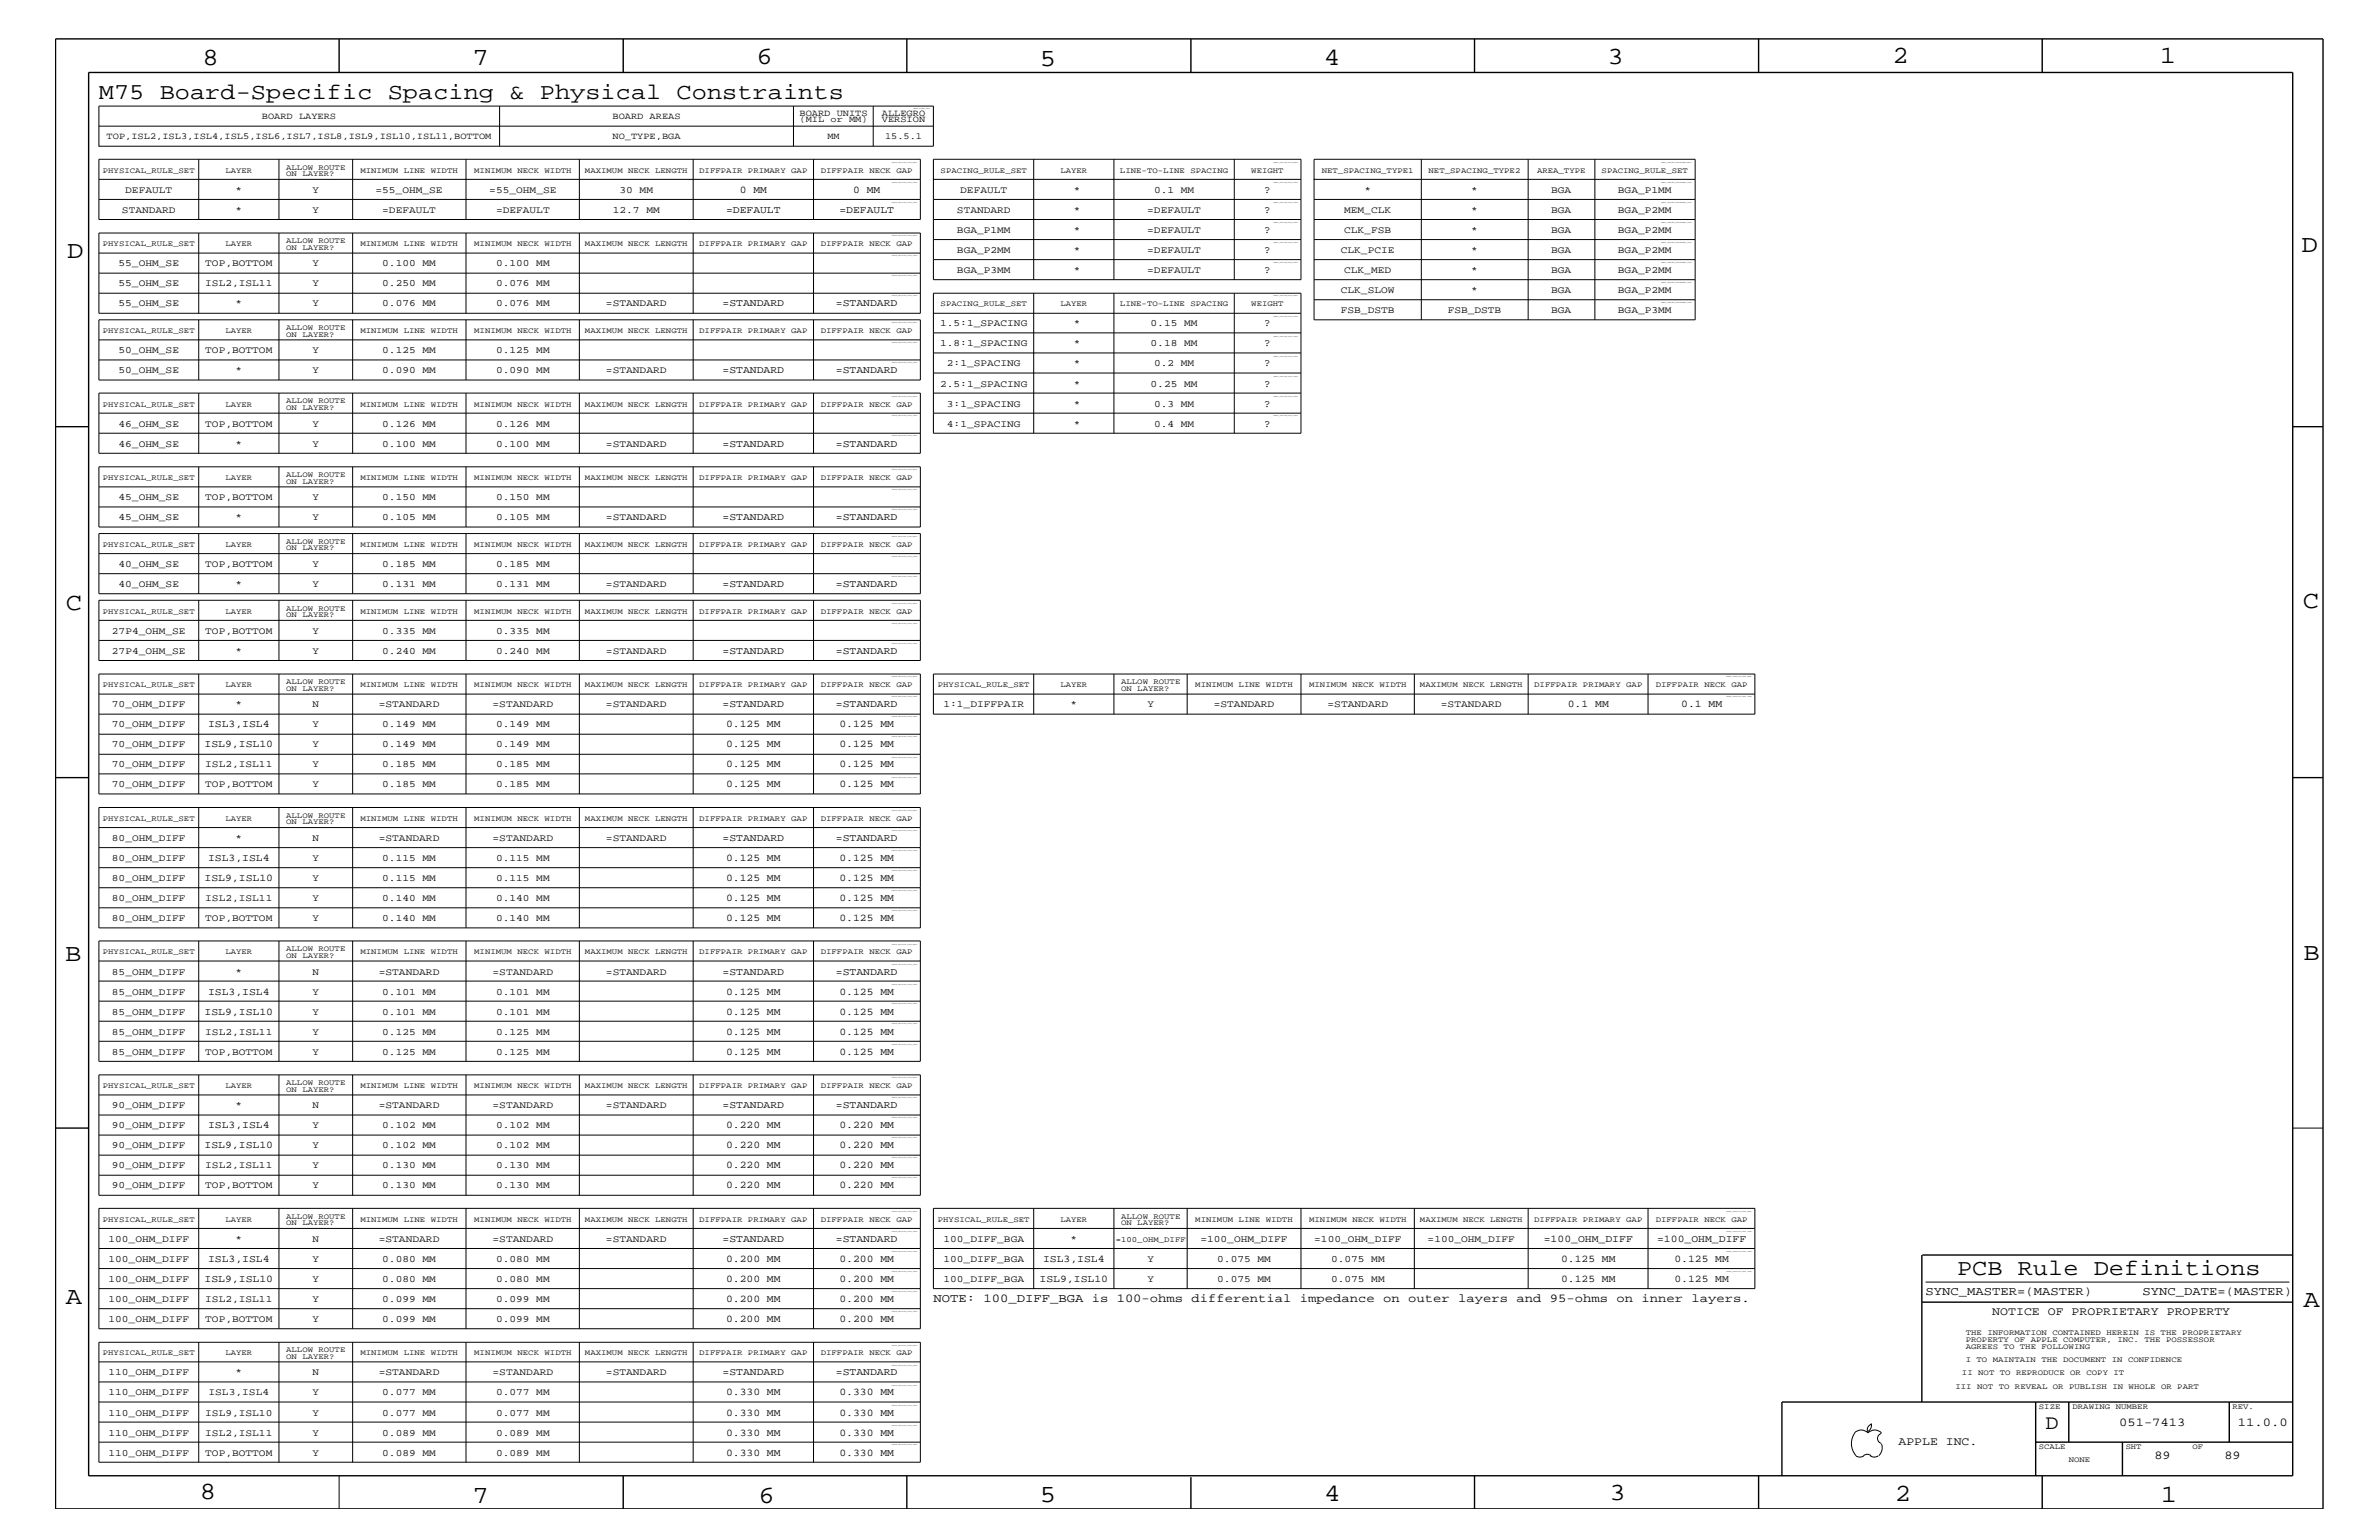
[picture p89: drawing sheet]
<svg xmlns="http://www.w3.org/2000/svg" width="432mm" height="279mm" viewBox="0 0 432 279" stroke-linecap="round" stroke-linejoin="round" font-family="sans-serif">
<defs><g id="words">
<g font-size="4.5">
<text x="36.7" y="11.7">8</text>
<text x="85.8" y="11.7">7</text>
<text x="137.3" y="11.5">6</text>
<text x="240.3" y="11.7">4</text>
<text x="291.8" y="11.5">3</text>
<text x="343.5" y="11.5">2</text>
<text x="392" y="11.5">1</text>
<text x="188.7" y="12.1">5</text>
<text x="12.2" y="46.8">D</text>
<text x="417.7" y="45.7">D</text>
<text x="11.9" y="110.6">C</text>
<text x="418" y="110.3">C</text>
<text x="11.9" y="174.3">B</text>
<text x="418.1" y="174.2">B</text>
<text x="11.9" y="236.7">A</text>
<text x="418.1" y="237.1">A</text>
<text x="36.2" y="271.9">8</text>
<text x="85.8" y="272.7">7</text>
<text x="137.7" y="272.7">6</text>
<text x="188.7" y="272.5">5</text>
<text x="240.4" y="272.3">4</text>
<text x="292.1" y="272.2">3</text>
<text x="343.9" y="272.3">2</text>
<text x="392.2" y="272.6">1</text>
</g>
<g font-size="4.1">
<text x="17.9" y="18">M75 Board-Specific Spacing &amp; Physical Constraints</text>
<text x="355.2" y="231.3">PCB Rule Definitions</text>
</g>
<text font-size="3.7" x="371.3" y="259.3">D</text>
<g font-size="2.2">
<text x="169.4" y="236.2">NOTE: 100_DIFF_BGA is 100-ohms differential impedance on outer layers and 95-ohms on inner layers.</text>
<text x="349.5" y="235">SYNC_MASTER=(MASTER)</text>
<text x="388.9" y="235">SYNC_DATE=(MASTER)</text>
<text x="384.6" y="258.7">051-7413</text>
<text x="406.2" y="258.7">11.0.0</text>
<text x="391" y="264.7">89</text>
<text x="403.7" y="264.7">89</text>
</g>
<g font-size="2.1">
<text x="361.6" y="238.6">NOTICE OF PROPRIETARY PROPERTY</text>
<text x="344.6" y="262.2">APPLE INC.</text>
</g>
<g font-size="1.9">
<text x="134.3" y="35">0 MM</text>
<text x="154.9" y="35">0 MM</text>
<text x="229.4" y="35">?</text>
<text x="131.8" y="38.6">=DEFAULT</text>
<text x="152.4" y="38.6">=DEFAULT</text>
<text x="229.4" y="38.6">?</text>
<text x="229.4" y="42.3">?</text>
<text x="229.4" y="45.9">?</text>
<text x="229.4" y="49.6">?</text>
<text x="131.1" y="55.6">=STANDARD</text>
<text x="151.7" y="55.6">=STANDARD</text>
<text x="229.4" y="59.2">?</text>
<text x="229.4" y="62.9">?</text>
<text x="131.1" y="67.7">=STANDARD</text>
<text x="151.7" y="67.7">=STANDARD</text>
<text x="229.4" y="70.1">?</text>
<text x="229.4" y="66.5">?</text>
<text x="229.4" y="73.8">?</text>
<text x="229.4" y="77.4">?</text>
<text x="131.1" y="81.1">=STANDARD</text>
<text x="151.7" y="81.1">=STANDARD</text>
<text x="131.1" y="94.3">=STANDARD</text>
<text x="151.7" y="94.3">=STANDARD</text>
<text x="131.1" y="106.5">=STANDARD</text>
<text x="151.7" y="106.5">=STANDARD</text>
<text x="131.1" y="118.6">=STANDARD</text>
<text x="151.7" y="118.6">=STANDARD</text>
<text x="37.8" y="131.9">ISL3,ISL4</text>
<text x="131.1" y="128.3">=STANDARD</text>
<text x="131.8" y="131.9">0.125 MM</text>
<text x="151.7" y="128.3">=STANDARD</text>
<text x="152.4" y="131.9">0.125 MM</text>
<text x="284.6" y="128.3">0.1 MM</text>
<text x="305.1" y="128.3">0.1 MM</text>
<text x="37.1" y="135.6">ISL9,ISL10</text>
<text x="131.8" y="135.6">0.125 MM</text>
<text x="152.4" y="135.6">0.125 MM</text>
<text x="131.8" y="139.2">0.125 MM</text>
<text x="131.8" y="142.9">0.125 MM</text>
<text x="152.4" y="139.2">0.125 MM</text>
<text x="152.4" y="142.9">0.125 MM</text>
<text x="131.1" y="152.6">=STANDARD</text>
<text x="151.7" y="152.6">=STANDARD</text>
<text x="37.1" y="159.9">ISL9,ISL10</text>
<text x="37.8" y="156.2">ISL3,ISL4</text>
<text x="131.8" y="156.2">0.125 MM</text>
<text x="131.8" y="159.9">0.125 MM</text>
<text x="152.4" y="159.9">0.125 MM</text>
<text x="152.4" y="156.2">0.125 MM</text>
<text x="131.8" y="167.1">0.125 MM</text>
<text x="131.8" y="163.5">0.125 MM</text>
<text x="152.4" y="167.1">0.125 MM</text>
<text x="152.4" y="163.5">0.125 MM</text>
<text x="131.1" y="176.8">=STANDARD</text>
<text x="151.7" y="176.8">=STANDARD</text>
<text x="37.1" y="184.1">ISL9,ISL10</text>
<text x="37.8" y="180.5">ISL3,ISL4</text>
<text x="131.8" y="180.5">0.125 MM</text>
<text x="131.8" y="184.1">0.125 MM</text>
<text x="152.4" y="180.5">0.125 MM</text>
<text x="152.4" y="184.1">0.125 MM</text>
<text x="131.8" y="187.7">0.125 MM</text>
<text x="131.8" y="191.4">0.125 MM</text>
<text x="152.4" y="191.4">0.125 MM</text>
<text x="152.4" y="187.7">0.125 MM</text>
<text x="131.1" y="201">=STANDARD</text>
<text x="151.7" y="201">=STANDARD</text>
<text x="37.1" y="208.3">ISL9,ISL10</text>
<text x="37.8" y="204.7">ISL3,ISL4</text>
<text x="131.8" y="204.7">0.220 MM</text>
<text x="131.8" y="208.3">0.220 MM</text>
<text x="152.4" y="204.7">0.220 MM</text>
<text x="152.4" y="208.3">0.220 MM</text>
<text x="131.8" y="211.9">0.220 MM</text>
<text x="131.8" y="215.6">0.220 MM</text>
<text x="152.4" y="215.6">0.220 MM</text>
<text x="152.4" y="211.9">0.220 MM</text>
<text x="131.1" y="225.3">=STANDARD</text>
<text x="151.7" y="225.3">=STANDARD</text>
<text x="280.2" y="225.3">=100_OHM_DIFF</text>
<text x="300.8" y="225.3">=100_OHM_DIFF</text>
<text x="37.1" y="232.6">ISL9,ISL10</text>
<text x="37.8" y="229">ISL3,ISL4</text>
<text x="131.8" y="232.6">0.200 MM</text>
<text x="131.8" y="229">0.200 MM</text>
<text x="152.4" y="229">0.200 MM</text>
<text x="152.4" y="232.6">0.200 MM</text>
<text x="188.7" y="232.6">ISL9,ISL10</text>
<text x="189.3" y="229">ISL3,ISL4</text>
<text x="283.3" y="229">0.125 MM</text>
<text x="283.3" y="232.6">0.125 MM</text>
<text x="303.9" y="229">0.125 MM</text>
<text x="303.9" y="232.6">0.125 MM</text>
<text x="131.8" y="236.2">0.200 MM</text>
<text x="131.8" y="239.9">0.200 MM</text>
<text x="152.4" y="236.2">0.200 MM</text>
<text x="152.4" y="239.9">0.200 MM</text>
<text x="131.1" y="249.5">=STANDARD</text>
<text x="151.7" y="249.5">=STANDARD</text>
<text x="131.8" y="253.2">0.330 MM</text>
<text x="131.8" y="256.8">0.330 MM</text>
<text x="152.4" y="253.2">0.330 MM</text>
<text x="152.4" y="256.8">0.330 MM</text>
<text x="131.8" y="260.5">0.330 MM</text>
<text x="152.4" y="260.5">0.330 MM</text>
<text x="131.8" y="264.1">0.330 MM</text>
<text x="152.4" y="264.1">0.330 MM</text>
</g>
<g font-size="1.8">
<text x="22.7" y="35">DEFAULT</text>
<text x="42.8" y="35">*</text>
<text x="56.7" y="35">Y</text>
<text x="68.2" y="35">=55_OHM_SE</text>
<text x="88.8" y="35">=55_OHM_SE</text>
<text x="112.4" y="35">30 MM</text>
<text x="174.3" y="35">DEFAULT</text>
<text x="194.9" y="35">*</text>
<text x="209.5" y="35">0.1 MM</text>
<text x="247.6" y="35">*</text>
<text x="267" y="35">*</text>
<text x="281.6" y="35">BGA</text>
<text x="293.7" y="35">BGA_P1MM</text>
<text x="22.1" y="38.6">STANDARD</text>
<text x="42.8" y="38.6">*</text>
<text x="56.7" y="38.6">Y</text>
<text x="69.4" y="38.6">=DEFAULT</text>
<text x="90" y="38.6">=DEFAULT</text>
<text x="111.2" y="38.6">12.7 MM</text>
<text x="173.7" y="38.6">STANDARD</text>
<text x="194.9" y="38.6">*</text>
<text x="208.2" y="38.6">=DEFAULT</text>
<text x="244" y="38.6">MEM_CLK</text>
<text x="267" y="38.6">*</text>
<text x="281.6" y="38.6">BGA</text>
<text x="293.7" y="38.6">BGA_P2MM</text>
<text x="173.7" y="42.3">BGA_P1MM</text>
<text x="173.7" y="45.9">BGA_P2MM</text>
<text x="194.9" y="42.3">*</text>
<text x="194.9" y="45.9">*</text>
<text x="208.2" y="42.3">=DEFAULT</text>
<text x="208.2" y="45.9">=DEFAULT</text>
<text x="243.4" y="45.9">CLK_PCIE</text>
<text x="244" y="42.3">CLK_FSB</text>
<text x="267" y="42.3">*</text>
<text x="267" y="45.9">*</text>
<text x="281.6" y="42.3">BGA</text>
<text x="281.6" y="45.9">BGA</text>
<text x="293.7" y="42.3">BGA_P2MM</text>
<text x="293.7" y="45.9">BGA_P2MM</text>
<text x="21.5" y="51.9">55_OHM_SE</text>
<text x="21.5" y="48.3">55_OHM_SE</text>
<text x="37.3" y="51.9">ISL2,ISL11</text>
<text x="37.3" y="48.3">TOP,BOTTOM</text>
<text x="56.7" y="51.9">Y</text>
<text x="56.7" y="48.3">Y</text>
<text x="69.4" y="51.9">0.250 MM</text>
<text x="69.4" y="48.3">0.100 MM</text>
<text x="90" y="51.9">0.076 MM</text>
<text x="90" y="48.3">0.100 MM</text>
<text x="173.7" y="49.6">BGA_P3MM</text>
<text x="194.9" y="49.6">*</text>
<text x="208.2" y="49.6">=DEFAULT</text>
<text x="243.4" y="53.2">CLK_SLOW</text>
<text x="244" y="49.6">CLK_MED</text>
<text x="267" y="49.6">*</text>
<text x="267" y="53.2">*</text>
<text x="281.6" y="49.6">BGA</text>
<text x="281.6" y="53.2">BGA</text>
<text x="293.7" y="49.6">BGA_P2MM</text>
<text x="293.7" y="53.2">BGA_P2MM</text>
<text x="21.5" y="55.6">55_OHM_SE</text>
<text x="42.8" y="55.6">*</text>
<text x="56.7" y="55.6">Y</text>
<text x="69.4" y="55.6">0.076 MM</text>
<text x="90" y="55.6">0.076 MM</text>
<text x="110" y="55.6">=STANDARD</text>
<text x="170.6" y="59.2">1.5:1_SPACING</text>
<text x="194.9" y="59.2">*</text>
<text x="208.8" y="59.2">0.15 MM</text>
<text x="243.4" y="56.8">FSB_DSTB</text>
<text x="262.8" y="56.8">FSB_DSTB</text>
<text x="281.6" y="56.8">BGA</text>
<text x="293.7" y="56.8">BGA_P3MM</text>
<text x="21.5" y="64">50_OHM_SE</text>
<text x="37.3" y="64">TOP,BOTTOM</text>
<text x="56.7" y="64">Y</text>
<text x="69.4" y="64">0.125 MM</text>
<text x="90" y="64">0.125 MM</text>
<text x="170.6" y="62.9">1.8:1_SPACING</text>
<text x="194.9" y="62.9">*</text>
<text x="208.8" y="62.9">0.18 MM</text>
<text x="21.5" y="67.7">50_OHM_SE</text>
<text x="42.8" y="67.7">*</text>
<text x="56.7" y="67.7">Y</text>
<text x="69.4" y="67.7">0.090 MM</text>
<text x="90" y="67.7">0.090 MM</text>
<text x="110" y="67.7">=STANDARD</text>
<text x="170.6" y="70.1">2.5:1_SPACING</text>
<text x="171.9" y="66.5">2:1_SPACING</text>
<text x="194.9" y="70.1">*</text>
<text x="194.9" y="66.5">*</text>
<text x="208.8" y="70.1">0.25 MM</text>
<text x="209.5" y="66.5">0.2 MM</text>
<text x="21.5" y="77.4">46_OHM_SE</text>
<text x="37.3" y="77.4">TOP,BOTTOM</text>
<text x="56.7" y="77.4">Y</text>
<text x="69.4" y="77.4">0.126 MM</text>
<text x="90" y="77.4">0.126 MM</text>
<text x="171.9" y="73.8">3:1_SPACING</text>
<text x="171.9" y="77.4">4:1_SPACING</text>
<text x="194.9" y="73.8">*</text>
<text x="194.9" y="77.4">*</text>
<text x="209.5" y="73.8">0.3 MM</text>
<text x="209.5" y="77.4">0.4 MM</text>
<text x="21.5" y="81.1">46_OHM_SE</text>
<text x="42.8" y="81.1">*</text>
<text x="56.7" y="81.1">Y</text>
<text x="69.4" y="81.1">0.100 MM</text>
<text x="90" y="81.1">0.100 MM</text>
<text x="110" y="81.1">=STANDARD</text>
<text x="21.5" y="90.7">45_OHM_SE</text>
<text x="21.5" y="94.3">45_OHM_SE</text>
<text x="37.3" y="90.7">TOP,BOTTOM</text>
<text x="42.8" y="94.3">*</text>
<text x="56.7" y="90.7">Y</text>
<text x="56.7" y="94.3">Y</text>
<text x="69.4" y="90.7">0.150 MM</text>
<text x="69.4" y="94.3">0.105 MM</text>
<text x="90" y="90.7">0.150 MM</text>
<text x="90" y="94.3">0.105 MM</text>
<text x="110" y="94.3">=STANDARD</text>
<text x="21.5" y="106.5">40_OHM_SE</text>
<text x="21.5" y="102.9">40_OHM_SE</text>
<text x="37.3" y="102.9">TOP,BOTTOM</text>
<text x="42.8" y="106.5">*</text>
<text x="56.7" y="106.5">Y</text>
<text x="56.7" y="102.9">Y</text>
<text x="69.4" y="106.5">0.131 MM</text>
<text x="69.4" y="102.9">0.185 MM</text>
<text x="90" y="106.5">0.131 MM</text>
<text x="90" y="102.9">0.185 MM</text>
<text x="110" y="106.5">=STANDARD</text>
<text x="20.3" y="118.6">27P4_OHM_SE</text>
<text x="20.3" y="115">27P4_OHM_SE</text>
<text x="37.3" y="115">TOP,BOTTOM</text>
<text x="42.8" y="118.6">*</text>
<text x="56.7" y="118.6">Y</text>
<text x="56.7" y="115">Y</text>
<text x="69.4" y="118.6">0.240 MM</text>
<text x="69.4" y="115">0.335 MM</text>
<text x="90" y="118.6">0.240 MM</text>
<text x="90" y="115">0.335 MM</text>
<text x="110" y="118.6">=STANDARD</text>
<text x="20.3" y="131.9">70_OHM_DIFF</text>
<text x="20.3" y="128.3">70_OHM_DIFF</text>
<text x="42.8" y="128.3">*</text>
<text x="56.7" y="131.9">Y</text>
<text x="56.7" y="128.3">N</text>
<text x="68.7" y="128.3">=STANDARD</text>
<text x="69.4" y="131.9">0.149 MM</text>
<text x="89.4" y="128.3">=STANDARD</text>
<text x="90" y="131.9">0.149 MM</text>
<text x="110" y="128.3">=STANDARD</text>
<text x="171.2" y="128.3">1:1_DIFFPAIR</text>
<text x="194.3" y="128.3">*</text>
<text x="208.3" y="128.3">Y</text>
<text x="220.3" y="128.3">=STANDARD</text>
<text x="241" y="128.3">=STANDARD</text>
<text x="261.5" y="128.3">=STANDARD</text>
<text x="20.3" y="135.6">70_OHM_DIFF</text>
<text x="56.7" y="135.6">Y</text>
<text x="69.4" y="135.6">0.149 MM</text>
<text x="90" y="135.6">0.149 MM</text>
<text x="20.3" y="139.2">70_OHM_DIFF</text>
<text x="20.3" y="142.9">70_OHM_DIFF</text>
<text x="37.3" y="139.2">ISL2,ISL11</text>
<text x="37.3" y="142.9">TOP,BOTTOM</text>
<text x="56.7" y="139.2">Y</text>
<text x="56.7" y="142.9">Y</text>
<text x="69.4" y="139.2">0.185 MM</text>
<text x="69.4" y="142.9">0.185 MM</text>
<text x="90" y="139.2">0.185 MM</text>
<text x="90" y="142.9">0.185 MM</text>
<text x="20.3" y="152.6">80_OHM_DIFF</text>
<text x="42.8" y="152.6">*</text>
<text x="56.7" y="152.6">N</text>
<text x="68.7" y="152.6">=STANDARD</text>
<text x="89.4" y="152.6">=STANDARD</text>
<text x="110" y="152.6">=STANDARD</text>
<text x="20.3" y="156.2">80_OHM_DIFF</text>
<text x="20.3" y="159.9">80_OHM_DIFF</text>
<text x="56.7" y="156.2">Y</text>
<text x="56.7" y="159.9">Y</text>
<text x="69.4" y="159.9">0.115 MM</text>
<text x="69.4" y="156.2">0.115 MM</text>
<text x="90" y="156.2">0.115 MM</text>
<text x="90" y="159.9">0.115 MM</text>
<text x="20.3" y="167.1">80_OHM_DIFF</text>
<text x="20.3" y="163.5">80_OHM_DIFF</text>
<text x="37.3" y="167.1">TOP,BOTTOM</text>
<text x="37.3" y="163.5">ISL2,ISL11</text>
<text x="56.7" y="167.1">Y</text>
<text x="56.7" y="163.5">Y</text>
<text x="69.4" y="167.1">0.140 MM</text>
<text x="69.4" y="163.5">0.140 MM</text>
<text x="90" y="167.1">0.140 MM</text>
<text x="90" y="163.5">0.140 MM</text>
<text x="20.3" y="176.8">85_OHM_DIFF</text>
<text x="42.8" y="176.8">*</text>
<text x="56.7" y="176.8">N</text>
<text x="68.7" y="176.8">=STANDARD</text>
<text x="89.4" y="176.8">=STANDARD</text>
<text x="110" y="176.8">=STANDARD</text>
<text x="20.3" y="180.5">85_OHM_DIFF</text>
<text x="20.3" y="184.1">85_OHM_DIFF</text>
<text x="56.7" y="180.5">Y</text>
<text x="56.7" y="184.1">Y</text>
<text x="69.4" y="180.5">0.101 MM</text>
<text x="69.4" y="184.1">0.101 MM</text>
<text x="90" y="180.5">0.101 MM</text>
<text x="90" y="184.1">0.101 MM</text>
<text x="20.3" y="187.7">85_OHM_DIFF</text>
<text x="20.3" y="191.4">85_OHM_DIFF</text>
<text x="37.3" y="187.7">ISL2,ISL11</text>
<text x="37.3" y="191.4">TOP,BOTTOM</text>
<text x="56.7" y="187.7">Y</text>
<text x="56.7" y="191.4">Y</text>
<text x="69.4" y="187.7">0.125 MM</text>
<text x="69.4" y="191.4">0.125 MM</text>
<text x="90" y="187.7">0.125 MM</text>
<text x="90" y="191.4">0.125 MM</text>
<text x="20.3" y="201">90_OHM_DIFF</text>
<text x="42.8" y="201">*</text>
<text x="56.7" y="201">N</text>
<text x="68.7" y="201">=STANDARD</text>
<text x="89.4" y="201">=STANDARD</text>
<text x="110" y="201">=STANDARD</text>
<text x="20.3" y="204.7">90_OHM_DIFF</text>
<text x="20.3" y="208.3">90_OHM_DIFF</text>
<text x="56.7" y="204.7">Y</text>
<text x="56.7" y="208.3">Y</text>
<text x="69.4" y="204.7">0.102 MM</text>
<text x="69.4" y="208.3">0.102 MM</text>
<text x="90" y="204.7">0.102 MM</text>
<text x="90" y="208.3">0.102 MM</text>
<text x="20.3" y="211.9">90_OHM_DIFF</text>
<text x="20.3" y="215.6">90_OHM_DIFF</text>
<text x="37.3" y="211.9">ISL2,ISL11</text>
<text x="37.3" y="215.6">TOP,BOTTOM</text>
<text x="56.7" y="211.9">Y</text>
<text x="56.7" y="215.6">Y</text>
<text x="69.4" y="211.9">0.130 MM</text>
<text x="69.4" y="215.6">0.130 MM</text>
<text x="90" y="211.9">0.130 MM</text>
<text x="90" y="215.6">0.130 MM</text>
<text x="19.7" y="225.3">100_OHM_DIFF</text>
<text x="42.8" y="225.3">*</text>
<text x="56.7" y="225.3">N</text>
<text x="68.7" y="225.3">=STANDARD</text>
<text x="89.4" y="225.3">=STANDARD</text>
<text x="110" y="225.3">=STANDARD</text>
<text x="171.2" y="225.3">100_DIFF_BGA</text>
<text x="194.3" y="225.3">*</text>
<text x="217.9" y="225.3">=100_OHM_DIFF</text>
<text x="238.5" y="225.3">=100_OHM_DIFF</text>
<text x="259.1" y="225.3">=100_OHM_DIFF</text>
<text x="19.7" y="232.6">100_OHM_DIFF</text>
<text x="19.7" y="229">100_OHM_DIFF</text>
<text x="56.7" y="232.6">Y</text>
<text x="56.7" y="229">Y</text>
<text x="69.4" y="232.6">0.080 MM</text>
<text x="69.4" y="229">0.080 MM</text>
<text x="90" y="232.6">0.080 MM</text>
<text x="90" y="229">0.080 MM</text>
<text x="171.2" y="229">100_DIFF_BGA</text>
<text x="171.2" y="232.6">100_DIFF_BGA</text>
<text x="208.3" y="229">Y</text>
<text x="208.3" y="232.6">Y</text>
<text x="220.9" y="229">0.075 MM</text>
<text x="220.9" y="232.6">0.075 MM</text>
<text x="241.6" y="229">0.075 MM</text>
<text x="241.6" y="232.6">0.075 MM</text>
<text x="19.7" y="236.2">100_OHM_DIFF</text>
<text x="19.7" y="239.9">100_OHM_DIFF</text>
<text x="37.3" y="236.2">ISL2,ISL11</text>
<text x="37.3" y="239.9">TOP,BOTTOM</text>
<text x="56.7" y="236.2">Y</text>
<text x="56.7" y="239.9">Y</text>
<text x="69.4" y="236.2">0.099 MM</text>
<text x="69.4" y="239.9">0.099 MM</text>
<text x="90" y="236.2">0.099 MM</text>
<text x="90" y="239.9">0.099 MM</text>
<text x="19.7" y="249.5">110_OHM_DIFF</text>
<text x="42.8" y="249.5">*</text>
<text x="56.7" y="249.5">N</text>
<text x="68.7" y="249.5">=STANDARD</text>
<text x="89.4" y="249.5">=STANDARD</text>
<text x="110" y="249.5">=STANDARD</text>
<text x="19.7" y="253.2">110_OHM_DIFF</text>
<text x="19.7" y="256.8">110_OHM_DIFF</text>
<text x="37.3" y="256.8">ISL9,ISL10</text>
<text x="37.8" y="253.2">ISL3,ISL4</text>
<text x="56.7" y="253.2">Y</text>
<text x="56.7" y="256.8">Y</text>
<text x="69.4" y="253.2">0.077 MM</text>
<text x="69.4" y="256.8">0.077 MM</text>
<text x="90" y="253.2">0.077 MM</text>
<text x="90" y="256.8">0.077 MM</text>
<text x="19.7" y="260.5">110_OHM_DIFF</text>
<text x="37.3" y="260.5">ISL2,ISL11</text>
<text x="56.7" y="260.5">Y</text>
<text x="69.4" y="260.5">0.089 MM</text>
<text x="90" y="260.5">0.089 MM</text>
<text x="19.7" y="264.1">110_OHM_DIFF</text>
<text x="37.3" y="264.1">TOP,BOTTOM</text>
<text x="56.7" y="264.1">Y</text>
<text x="69.4" y="264.1">0.089 MM</text>
<text x="90" y="264.1">0.089 MM</text>
</g>
<g font-size="1.7">
<text x="47.5" y="21.6">BOARD LAYERS</text>
<text x="111.2" y="21.6">BOARD AREAS</text>
<text x="145.1" y="22.2">(MIL or MM)</text>
<text x="145.1" y="21">BOARD UNITS</text>
<text x="160.1" y="22.2">VERSION</text>
<text x="160.1" y="21">ALLEGRO</text>
<text x="19.3" y="25.3">TOP,ISL2,ISL3,ISL4,ISL5,ISL6,ISL7,ISL8,ISL9,ISL10,ISL11,BOTTOM</text>
<text x="111.2" y="25.3">NO_TYPE,BGA</text>
<text x="150.2" y="25.3">MM</text>
<text x="160.7" y="25.3">15.5.1</text>
</g>
<g font-size="1.4">
<text x="18.7" y="31.4">PHYSICAL_RULE_SET</text>
<text x="40.9" y="31.4">LAYER</text>
<text x="51.9" y="30.8">ALLOW ROUTE</text>
<text x="51.9" y="31.9">ON LAYER?</text>
<text x="65.4" y="31.4">MINIMUM LINE WIDTH</text>
<text x="86.1" y="31.4">MINIMUM NECK WIDTH</text>
<text x="106.2" y="31.4">MAXIMUM NECK LENGTH</text>
<text x="126.9" y="31.4">DIFFPAIR PRIMARY GAP</text>
<text x="149" y="31.4">DIFFPAIR NECK GAP</text>
<text x="170.7" y="31.4">SPACING_RULE_SET</text>
<text x="192.5" y="31.4">LAYER</text>
<text x="203.3" y="31.4">LINE-TO-LINE SPACING</text>
<text x="227.1" y="31.4">WEIGHT</text>
<text x="239.9" y="31.4">NET_SPACING_TYPE1</text>
<text x="259.3" y="31.4">NET_SPACING_TYPE2</text>
<text x="279" y="31.4">AREA_TYPE</text>
<text x="290.7" y="31.4">SPACING_RULE_SET</text>
<text x="18.7" y="44.6">PHYSICAL_RULE_SET</text>
<text x="40.9" y="44.6">LAYER</text>
<text x="51.9" y="44.1">ALLOW ROUTE</text>
<text x="51.9" y="45.3">ON LAYER?</text>
<text x="65.4" y="44.6">MINIMUM LINE WIDTH</text>
<text x="86.1" y="44.6">MINIMUM NECK WIDTH</text>
<text x="106.2" y="44.6">MAXIMUM NECK LENGTH</text>
<text x="126.9" y="44.6">DIFFPAIR PRIMARY GAP</text>
<text x="149" y="44.6">DIFFPAIR NECK GAP</text>
<text x="51.9" y="59.8">ALLOW ROUTE</text>
<text x="170.7" y="55.6">SPACING_RULE_SET</text>
<text x="192.5" y="55.6">LAYER</text>
<text x="203.3" y="55.6">LINE-TO-LINE SPACING</text>
<text x="227.1" y="55.6">WEIGHT</text>
<text x="18.7" y="60.4">PHYSICAL_RULE_SET</text>
<text x="40.9" y="60.4">LAYER</text>
<text x="51.9" y="61.1">ON LAYER?</text>
<text x="65.4" y="60.4">MINIMUM LINE WIDTH</text>
<text x="86.1" y="60.4">MINIMUM NECK WIDTH</text>
<text x="106.2" y="60.4">MAXIMUM NECK LENGTH</text>
<text x="126.9" y="60.4">DIFFPAIR PRIMARY GAP</text>
<text x="149" y="60.4">DIFFPAIR NECK GAP</text>
<text x="18.7" y="73.8">PHYSICAL_RULE_SET</text>
<text x="40.9" y="73.8">LAYER</text>
<text x="51.9" y="73.2">ALLOW ROUTE</text>
<text x="51.9" y="74.4">ON LAYER?</text>
<text x="65.4" y="73.8">MINIMUM LINE WIDTH</text>
<text x="86.1" y="73.8">MINIMUM NECK WIDTH</text>
<text x="106.2" y="73.8">MAXIMUM NECK LENGTH</text>
<text x="126.9" y="73.8">DIFFPAIR PRIMARY GAP</text>
<text x="149" y="73.8">DIFFPAIR NECK GAP</text>
<text x="18.7" y="87.1">PHYSICAL_RULE_SET</text>
<text x="40.9" y="87.1">LAYER</text>
<text x="51.9" y="86.5">ALLOW ROUTE</text>
<text x="51.9" y="87.7">ON LAYER?</text>
<text x="65.4" y="87.1">MINIMUM LINE WIDTH</text>
<text x="86.1" y="87.1">MINIMUM NECK WIDTH</text>
<text x="106.2" y="87.1">MAXIMUM NECK LENGTH</text>
<text x="126.9" y="87.1">DIFFPAIR PRIMARY GAP</text>
<text x="149" y="87.1">DIFFPAIR NECK GAP</text>
<text x="18.7" y="99.3">PHYSICAL_RULE_SET</text>
<text x="40.9" y="99.3">LAYER</text>
<text x="51.9" y="98.7">ALLOW ROUTE</text>
<text x="51.9" y="99.9">ON LAYER?</text>
<text x="65.4" y="99.3">MINIMUM LINE WIDTH</text>
<text x="86.1" y="99.3">MINIMUM NECK WIDTH</text>
<text x="106.2" y="99.3">MAXIMUM NECK LENGTH</text>
<text x="126.9" y="99.3">DIFFPAIR PRIMARY GAP</text>
<text x="149" y="99.3">DIFFPAIR NECK GAP</text>
<text x="18.7" y="111.4">PHYSICAL_RULE_SET</text>
<text x="40.9" y="111.4">LAYER</text>
<text x="51.9" y="110.8">ALLOW ROUTE</text>
<text x="51.9" y="112">ON LAYER?</text>
<text x="65.4" y="111.4">MINIMUM LINE WIDTH</text>
<text x="86.1" y="111.4">MINIMUM NECK WIDTH</text>
<text x="106.2" y="111.4">MAXIMUM NECK LENGTH</text>
<text x="126.9" y="111.4">DIFFPAIR PRIMARY GAP</text>
<text x="149" y="111.4">DIFFPAIR NECK GAP</text>
<text x="18.7" y="124.7">PHYSICAL_RULE_SET</text>
<text x="40.9" y="124.7">LAYER</text>
<text x="51.9" y="124.1">ALLOW ROUTE</text>
<text x="51.9" y="125.3">ON LAYER?</text>
<text x="65.4" y="124.7">MINIMUM LINE WIDTH</text>
<text x="86.1" y="124.7">MINIMUM NECK WIDTH</text>
<text x="106.2" y="124.7">MAXIMUM NECK LENGTH</text>
<text x="126.9" y="124.7">DIFFPAIR PRIMARY GAP</text>
<text x="149" y="124.7">DIFFPAIR NECK GAP</text>
<text x="170.2" y="124.7">PHYSICAL_RULE_SET</text>
<text x="192.5" y="124.7">LAYER</text>
<text x="203.5" y="124.1">ALLOW ROUTE</text>
<text x="203.5" y="125.3">ON LAYER?</text>
<text x="217" y="124.7">MINIMUM LINE WIDTH</text>
<text x="237.6" y="124.7">MINIMUM NECK WIDTH</text>
<text x="257.7" y="124.7">MAXIMUM NECK LENGTH</text>
<text x="278.5" y="124.7">DIFFPAIR PRIMARY GAP</text>
<text x="300.5" y="124.7">DIFFPAIR NECK GAP</text>
<text x="18.7" y="149">PHYSICAL_RULE_SET</text>
<text x="40.9" y="149">LAYER</text>
<text x="51.9" y="148.4">ALLOW ROUTE</text>
<text x="51.9" y="149.5">ON LAYER?</text>
<text x="65.4" y="149">MINIMUM LINE WIDTH</text>
<text x="86.1" y="149">MINIMUM NECK WIDTH</text>
<text x="106.2" y="149">MAXIMUM NECK LENGTH</text>
<text x="126.9" y="149">DIFFPAIR PRIMARY GAP</text>
<text x="149" y="149">DIFFPAIR NECK GAP</text>
<text x="18.7" y="173.2">PHYSICAL_RULE_SET</text>
<text x="40.9" y="173.2">LAYER</text>
<text x="51.9" y="172.6">ALLOW ROUTE</text>
<text x="51.9" y="173.8">ON LAYER?</text>
<text x="65.4" y="173.2">MINIMUM LINE WIDTH</text>
<text x="86.1" y="173.2">MINIMUM NECK WIDTH</text>
<text x="106.2" y="173.2">MAXIMUM NECK LENGTH</text>
<text x="126.9" y="173.2">DIFFPAIR PRIMARY GAP</text>
<text x="149" y="173.2">DIFFPAIR NECK GAP</text>
<text x="18.7" y="197.4">PHYSICAL_RULE_SET</text>
<text x="40.9" y="197.4">LAYER</text>
<text x="51.9" y="196.8">ALLOW ROUTE</text>
<text x="65.4" y="197.4">MINIMUM LINE WIDTH</text>
<text x="86.1" y="197.4">MINIMUM NECK WIDTH</text>
<text x="106.2" y="197.4">MAXIMUM NECK LENGTH</text>
<text x="126.9" y="197.4">DIFFPAIR PRIMARY GAP</text>
<text x="149" y="197.4">DIFFPAIR NECK GAP</text>
<text x="51.9" y="198.1">ON LAYER?</text>
<text x="18.7" y="221.7">PHYSICAL_RULE_SET</text>
<text x="40.9" y="221.7">LAYER</text>
<text x="51.9" y="221.1">ALLOW ROUTE</text>
<text x="65.4" y="221.7">MINIMUM LINE WIDTH</text>
<text x="86.1" y="221.7">MINIMUM NECK WIDTH</text>
<text x="106.2" y="221.7">MAXIMUM NECK LENGTH</text>
<text x="126.9" y="221.7">DIFFPAIR PRIMARY GAP</text>
<text x="149" y="221.7">DIFFPAIR NECK GAP</text>
<text x="170.2" y="221.7">PHYSICAL_RULE_SET</text>
<text x="192.5" y="221.7">LAYER</text>
<text x="203.5" y="221.1">ALLOW ROUTE</text>
<text x="217" y="221.7">MINIMUM LINE WIDTH</text>
<text x="237.6" y="221.7">MINIMUM NECK WIDTH</text>
<text x="257.7" y="221.7">MAXIMUM NECK LENGTH</text>
<text x="278.5" y="221.7">DIFFPAIR PRIMARY GAP</text>
<text x="300.5" y="221.7">DIFFPAIR NECK GAP</text>
<text x="51.9" y="222.3">ON LAYER?</text>
<text x="202.5" y="225.3">=100_OHM_DIFF</text>
<text x="203.5" y="222.3">ON LAYER?</text>
<text x="18.7" y="245.9">PHYSICAL_RULE_SET</text>
<text x="40.9" y="245.9">LAYER</text>
<text x="51.9" y="245.3">ALLOW ROUTE</text>
<text x="65.4" y="245.9">MINIMUM LINE WIDTH</text>
<text x="86.1" y="245.9">MINIMUM NECK WIDTH</text>
<text x="106.2" y="245.9">MAXIMUM NECK LENGTH</text>
<text x="126.9" y="245.9">DIFFPAIR PRIMARY GAP</text>
<text x="149" y="245.9">DIFFPAIR NECK GAP</text>
<text x="356.8" y="242.3">THE INFORMATION CONTAINED HEREIN IS THE PROPRIETARY</text>
<text x="356.8" y="243.5">PROPERTY OF APPLE COMPUTER, INC. THE POSSESSOR</text>
<text x="356.8" y="244.7">AGREES TO THE FOLLOWING</text>
<text x="51.9" y="246.5">ON LAYER?</text>
<text x="354.9" y="252">III NOT TO REVEAL OR PUBLISH IN WHOLE OR PART</text>
<text x="356.1" y="249.5">II NOT TO REPRODUCE OR COPY IT</text>
<text x="356.8" y="247.1">I TO MAINTAIN THE DOCUMENT IN CONFIDENCE</text>
<text x="370.1" y="255.6">SIZE</text>
<text x="376.2" y="255.6">DRAWING NUMBER</text>
<text x="405.2" y="255.6">REV.</text>
<text x="370.1" y="262.9">SCALE</text>
<text x="385.8" y="262.9">SHT</text>
<text x="397.9" y="262.9">OF</text>
<text x="375.5" y="265.3">NONE</text>
</g>
<g font-size=".3">
<text x="165.8" y="19.8">TABLE_BOARD_INFO</text>
<text x="161.9" y="29.5">TABLE_PHYSICAL_RULE_HEAD</text>
<text x="231.1" y="29.5">TABLE_SPACING_RULE_HEAD</text>
<text x="301.5" y="29.5">TABLE_SPACING_ASSIGNMENT_HEAD</text>
<text x="161.9" y="33.1">TABLE_PHYSICAL_RULE_ITEM</text>
<text x="231.1" y="33.1">TABLE_SPACING_RULE_ITEM</text>
<text x="301.5" y="33.1">TABLE_SPACING_ASSIGNMENT_ITEM</text>
<text x="161.9" y="36.8">TABLE_PHYSICAL_RULE_ITEM</text>
<text x="231.1" y="40.4">TABLE_SPACING_RULE_ITEM</text>
<text x="231.1" y="36.8">TABLE_SPACING_RULE_ITEM</text>
<text x="301.5" y="36.8">TABLE_SPACING_ASSIGNMENT_ITEM</text>
<text x="301.5" y="40.4">TABLE_SPACING_ASSIGNMENT_ITEM</text>
<text x="161.9" y="42.9">TABLE_PHYSICAL_RULE_HEAD</text>
<text x="161.9" y="46.5">TABLE_PHYSICAL_RULE_ITEM</text>
<text x="231.1" y="44.1">TABLE_SPACING_RULE_ITEM</text>
<text x="231.1" y="47.7">TABLE_SPACING_RULE_ITEM</text>
<text x="301.5" y="44.1">TABLE_SPACING_ASSIGNMENT_ITEM</text>
<text x="301.5" y="47.7">TABLE_SPACING_ASSIGNMENT_ITEM</text>
<text x="161.9" y="53.8">TABLE_PHYSICAL_RULE_ITEM</text>
<text x="161.9" y="50.2">TABLE_PHYSICAL_RULE_ITEM</text>
<text x="231.1" y="53.8">TABLE_SPACING_RULE_HEAD</text>
<text x="301.5" y="51.3">TABLE_SPACING_ASSIGNMENT_ITEM</text>
<text x="161.9" y="58.6">TABLE_PHYSICAL_RULE_HEAD</text>
<text x="231.1" y="57.4">TABLE_SPACING_RULE_ITEM</text>
<text x="301.5" y="55">TABLE_SPACING_ASSIGNMENT_ITEM</text>
<text x="161.9" y="62.3">TABLE_PHYSICAL_RULE_ITEM</text>
<text x="161.9" y="65.9">TABLE_PHYSICAL_RULE_ITEM</text>
<text x="231.1" y="61.1">TABLE_SPACING_RULE_ITEM</text>
<text x="231.1" y="64.7">TABLE_SPACING_RULE_ITEM</text>
<text x="161.9" y="72">TABLE_PHYSICAL_RULE_HEAD</text>
<text x="231.1" y="68.4">TABLE_SPACING_RULE_ITEM</text>
<text x="231.1" y="72">TABLE_SPACING_RULE_ITEM</text>
<text x="161.9" y="75.6">TABLE_PHYSICAL_RULE_ITEM</text>
<text x="231.1" y="75.6">TABLE_SPACING_RULE_ITEM</text>
<text x="161.9" y="79.2">TABLE_PHYSICAL_RULE_ITEM</text>
<text x="161.9" y="88.9">TABLE_PHYSICAL_RULE_ITEM</text>
<text x="161.9" y="85.3">TABLE_PHYSICAL_RULE_HEAD</text>
<text x="161.9" y="92.6">TABLE_PHYSICAL_RULE_ITEM</text>
<text x="161.9" y="97.4">TABLE_PHYSICAL_RULE_HEAD</text>
<text x="161.9" y="101">TABLE_PHYSICAL_RULE_ITEM</text>
<text x="161.9" y="104.7">TABLE_PHYSICAL_RULE_ITEM</text>
<text x="161.9" y="109.5">TABLE_PHYSICAL_RULE_HEAD</text>
<text x="161.9" y="113.1">TABLE_PHYSICAL_RULE_ITEM</text>
<text x="161.9" y="116.8">TABLE_PHYSICAL_RULE_ITEM</text>
<text x="161.9" y="122.9">TABLE_PHYSICAL_RULE_HEAD</text>
<text x="313.4" y="122.9">TABLE_PHYSICAL_RULE_HEAD</text>
<text x="161.9" y="126.5">TABLE_PHYSICAL_RULE_ITEM</text>
<text x="161.9" y="130.2">TABLE_PHYSICAL_RULE_ITEM</text>
<text x="313.4" y="126.5">TABLE_PHYSICAL_RULE_ITEM</text>
<text x="161.9" y="137.4">TABLE_PHYSICAL_RULE_ITEM</text>
<text x="161.9" y="133.8">TABLE_PHYSICAL_RULE_ITEM</text>
<text x="161.9" y="141.1">TABLE_PHYSICAL_RULE_ITEM</text>
<text x="161.9" y="147.1">TABLE_PHYSICAL_RULE_HEAD</text>
<text x="161.9" y="154.4">TABLE_PHYSICAL_RULE_ITEM</text>
<text x="161.9" y="150.7">TABLE_PHYSICAL_RULE_ITEM</text>
<text x="161.9" y="161.7">TABLE_PHYSICAL_RULE_ITEM</text>
<text x="161.9" y="158">TABLE_PHYSICAL_RULE_ITEM</text>
<text x="161.9" y="165.3">TABLE_PHYSICAL_RULE_ITEM</text>
<text x="161.9" y="171.4">TABLE_PHYSICAL_RULE_HEAD</text>
<text x="161.9" y="178.7">TABLE_PHYSICAL_RULE_ITEM</text>
<text x="161.9" y="175">TABLE_PHYSICAL_RULE_ITEM</text>
<text x="161.9" y="185.9">TABLE_PHYSICAL_RULE_ITEM</text>
<text x="161.9" y="182.2">TABLE_PHYSICAL_RULE_ITEM</text>
<text x="161.9" y="189.5">TABLE_PHYSICAL_RULE_ITEM</text>
<text x="161.9" y="195.6">TABLE_PHYSICAL_RULE_HEAD</text>
<text x="161.9" y="202.9">TABLE_PHYSICAL_RULE_ITEM</text>
<text x="161.9" y="199.2">TABLE_PHYSICAL_RULE_ITEM</text>
<text x="161.9" y="206.5">TABLE_PHYSICAL_RULE_ITEM</text>
<text x="161.9" y="213.8">TABLE_PHYSICAL_RULE_ITEM</text>
<text x="161.9" y="210.2">TABLE_PHYSICAL_RULE_ITEM</text>
<text x="161.9" y="219.8">TABLE_PHYSICAL_RULE_HEAD</text>
<text x="313.4" y="219.8">TABLE_PHYSICAL_RULE_HEAD</text>
<text x="161.9" y="223.5">TABLE_PHYSICAL_RULE_ITEM</text>
<text x="161.9" y="227.1">TABLE_PHYSICAL_RULE_ITEM</text>
<text x="313.4" y="227.1">TABLE_PHYSICAL_RULE_ITEM</text>
<text x="313.4" y="223.5">TABLE_PHYSICAL_RULE_ITEM</text>
<text x="161.9" y="230.7">TABLE_PHYSICAL_RULE_ITEM</text>
<text x="313.4" y="230.7">TABLE_PHYSICAL_RULE_ITEM</text>
<text x="161.9" y="238">TABLE_PHYSICAL_RULE_ITEM</text>
<text x="161.9" y="234.4">TABLE_PHYSICAL_RULE_ITEM</text>
<text x="161.9" y="244.1">TABLE_PHYSICAL_RULE_HEAD</text>
<text x="161.9" y="251.4">TABLE_PHYSICAL_RULE_ITEM</text>
<text x="161.9" y="247.8">TABLE_PHYSICAL_RULE_ITEM</text>
<text x="161.9" y="255">TABLE_PHYSICAL_RULE_ITEM</text>
<text x="161.9" y="262.2">TABLE_PHYSICAL_RULE_ITEM</text>
<text x="161.9" y="258.7">TABLE_PHYSICAL_RULE_ITEM</text>
</g>
</g></defs>
<g fill="none" stroke="#000" stroke-width=".18">
<path d="M17.9 19.2h151.5v7.3h-151.5zM90.7 19.2v7.3M144 19.2v7.3M158.5 19.2v7.3M17.9 28.9h149.1v10.9h-149.1zM17.9 36.2h149.1M17.9 22.9h151.5M17.9 32.5h149.1M36.1 28.9v10.9M50.6 28.9v10.9M64 28.9v10.9M84.6 28.9v10.9"/>
<path d="M105.2 28.9v10.9M125.8 28.9v10.9M147.7 28.9v10.9M169.4 32.5v18.2h66.7v-21.8h-66.7v3.6h66.7M169.4 36.2h66.7M169.4 39.8h66.7M187.6 28.9v21.8M202.2 28.9v21.8M224 28.9v21.8M238.5 32.5v25.5h69.2v-29.1h-69.2v3.6h69.2M238.5 36.2h69.2M238.5 39.8h69.2"/>
<path d="M258 28.9v29.1M277.4 28.9v29.1M289.5 28.9v29.1M17.9 42.3h149.1v14.5h-149.1zM17.9 58h149.1v10.9h-149.1zM17.9 45.9h149.1M17.9 49.6h149.1M17.9 53.2h149.1M36.1 42.3v14.5M36.1 58v10.9M50.6 42.3v14.5M50.6 58v10.9"/>
<path d="M64 42.3v14.5M64 58v10.9M84.6 42.3v14.5M84.6 58v10.9M105.2 42.3v14.5M105.2 58v10.9M125.8 42.3v14.5M125.8 58v10.9M147.7 42.3v14.5M147.7 58v10.9M169.4 56.8v21.8h66.7v-25.4h-66.7v3.6h66.7M169.4 47.1h66.7"/>
<path d="M169.4 43.5h66.7M187.6 53.2v25.4M202.2 53.2v25.4M224 53.2v25.4M238.5 47.1h69.2M238.5 50.7h69.2M238.5 43.5h69.2M238.5 54.4h69.2M17.9 71.3h149.1v10.9h-149.1zM17.9 61.7h149.1M17.9 65.3h149.1M17.9 75h149.1"/>
<path d="M17.9 78.6h149.1M36.1 71.3v10.9M50.6 71.3v10.9M64 71.3v10.9M84.6 71.3v10.9M105.2 71.3v10.9M125.8 71.3v10.9M147.7 71.3v10.9M169.4 75h66.7M169.4 71.3h66.7M169.4 64h66.7M169.4 60.4h66.7"/>
<path d="M169.4 67.7h66.7M17.9 84.7h149.1v10.9h-149.1zM17.9 96.8h149.1v10.9h-149.1zM17.9 92h149.1M17.9 88.3h149.1M36.1 84.7v10.9M36.1 96.8v10.9M50.6 84.7v10.9M50.6 96.8v10.9M64 84.7v10.9M64 96.8v10.9M84.6 84.7v10.9"/>
<path d="M84.6 96.8v10.9M105.2 84.7v10.9M105.2 96.8v10.9M125.8 84.7v10.9M125.8 96.8v10.9M147.7 84.7v10.9M147.7 96.8v10.9M17.9 108.9h149.1v10.9h-149.1zM17.9 100.4h149.1M17.9 104.1h149.1M17.9 112.6h149.1M17.9 116.2h149.1"/>
<path d="M36.1 108.9v10.9M50.6 108.9v10.9M64 108.9v10.9M84.6 108.9v10.9M105.2 108.9v10.9M125.8 108.9v10.9M147.7 108.9v10.9M17.9 129.6h149.1M17.9 122.3h149.1v21.7h-149.1zM17.9 125.9h149.1M17.9 136.8h149.1M17.9 133.2h149.1"/>
<path d="M36.1 122.3v21.7M50.6 122.3v21.7M64 122.3v21.7M84.6 122.3v21.7M105.2 122.3v21.7M125.8 122.3v21.7M147.7 122.3v21.7M169.4 122.3h149.1v7.3h-149.1zM169.4 125.9h149.1M187.6 122.3v7.3M202.2 122.3v7.3M215.5 122.3v7.3"/>
<path d="M236.1 122.3v7.3M256.7 122.3v7.3M277.4 122.3v7.3M299.1 122.3v7.3M17.9 146.5h149.1v21.8h-149.1zM17.9 157.4h149.1M17.9 153.8h149.1M17.9 150.1h149.1M17.9 140.4h149.1M36.1 146.5v21.8M50.6 146.5v21.8M64 146.5v21.8"/>
<path d="M84.6 146.5v21.8M105.2 146.5v21.8M125.8 146.5v21.8M147.7 146.5v21.8M17.9 170.7h149.1v21.9h-149.1zM17.9 164.7h149.1M17.9 161.1h149.1M17.9 178h149.1M17.9 174.4h149.1M36.1 170.7v21.9M50.6 170.7v21.9M64 170.7v21.9"/>
<path d="M84.6 170.7v21.9M105.2 170.7v21.9M125.8 170.7v21.9M147.7 170.7v21.9M17.9 195h149.1v21.9h-149.1zM17.9 198.7h149.1M17.9 188.9h149.1M17.9 185.3h149.1M17.9 181.6h149.1M36.1 195v21.9M50.6 195v21.9M64 195v21.9"/>
<path d="M84.6 195v21.9M105.2 195v21.9M125.8 195v21.9M147.7 195v21.9M17.9 219.2h149.1v21.9h-149.1zM17.9 213.2h149.1M17.9 209.6h149.1M17.9 205.9h149.1M17.9 202.3h149.1M36.1 219.2v21.9M50.6 219.2v21.9M64 219.2v21.9"/>
<path d="M84.6 219.2v21.9M105.2 219.2v21.9M125.8 219.2v21.9M147.7 219.2v21.9M169.4 219.2h149.1v14.6h-149.1zM187.6 219.2v14.6M202.2 219.2v14.6M215.5 219.2v14.6M236.1 219.2v14.6M256.7 219.2v14.6M277.4 219.2v14.6M299.1 219.2v14.6"/>
<path d="M416.1 204.7h5.5M17.9 233.8h149.1M17.9 230.2h149.1M17.9 222.9h149.1M17.9 226.5h149.1M17.9 237.4h149.1M169.4 230.2h149.1M169.4 222.9h149.1M169.4 226.5h149.1M349.5 232.6h66M17.9 243.5h149.1v21.8h-149.1zM17.9 258h149.1"/>
<path d="M17.9 254.4h149.1M17.9 250.7h149.1M17.9 247.1h149.1M36.1 243.5v21.8M50.6 243.5v21.8M64 243.5v21.8M84.6 243.5v21.8M105.2 243.5v21.8M125.8 243.5v21.8M147.7 243.5v21.8M336.6 260a1.69 1.69 0 0 1 2.4 0 1.72 1.72 0 0 1 2.5 0M339.6 258.3l.1 .1a1.27 1.27 0 0 1-.7 1.3"/>
<path d="M339.6 258.4a.99 .99 0 0 0-.6 1.4M17.9 261.6h149.1M61.6 267.7v6.1M336.6 260a3.3 3.3 0 0 0 .3 4.1M336.9 264.1l.7 .3 .7-.3M338.2 264.1l.7-.3 .7 .3M339.5 264.1l.7 .3 .7-.3M341.5 260.1a.93 .93 0 0 0-.7 .9 .93 .93 0 0 0 .7 .9M341.5 262l.1 .7a1.99 1.99 0 0 1-.6 1.4"/>
</g>
<g fill="none" stroke="#000" stroke-width=".25">
<path d="M10.1 7.1h411.5v266.7h-411.5zM16.1 13.2h400v254.5h-400zM61.6 7.1v6.1M113.1 7.1v6.1M164.6 7.1v6.1M216.2 7.1v6.1M267.6 7.1v6.1M319.2 7.1v6.1M370.7 7.1v6.1M10.1 77.4h6M416.1 77.4h5.5M10.1 141.1h6"/>
<path d="M416.1 141.1h5.5M10.1 204.7h6M348.8 236.2h67.3M348.8 227.7v26.7M348.9 227.7h67.2M369.5 254.4v13.3M375.5 254.4v7.2M404.6 254.4v7.2M416.1 254.4h-92.7v13.3M113.1 267.7v6.1M164.6 267.7v6.1M216.2 268v5.8"/>
<path d="M267.6 267.7v6.1M319.2 267.7v6.1M369.5 261.6h46.6M370.7 267.7v6.1M385.2 261.6v6.1"/>
</g>
<use href="#words"/>
</svg>
